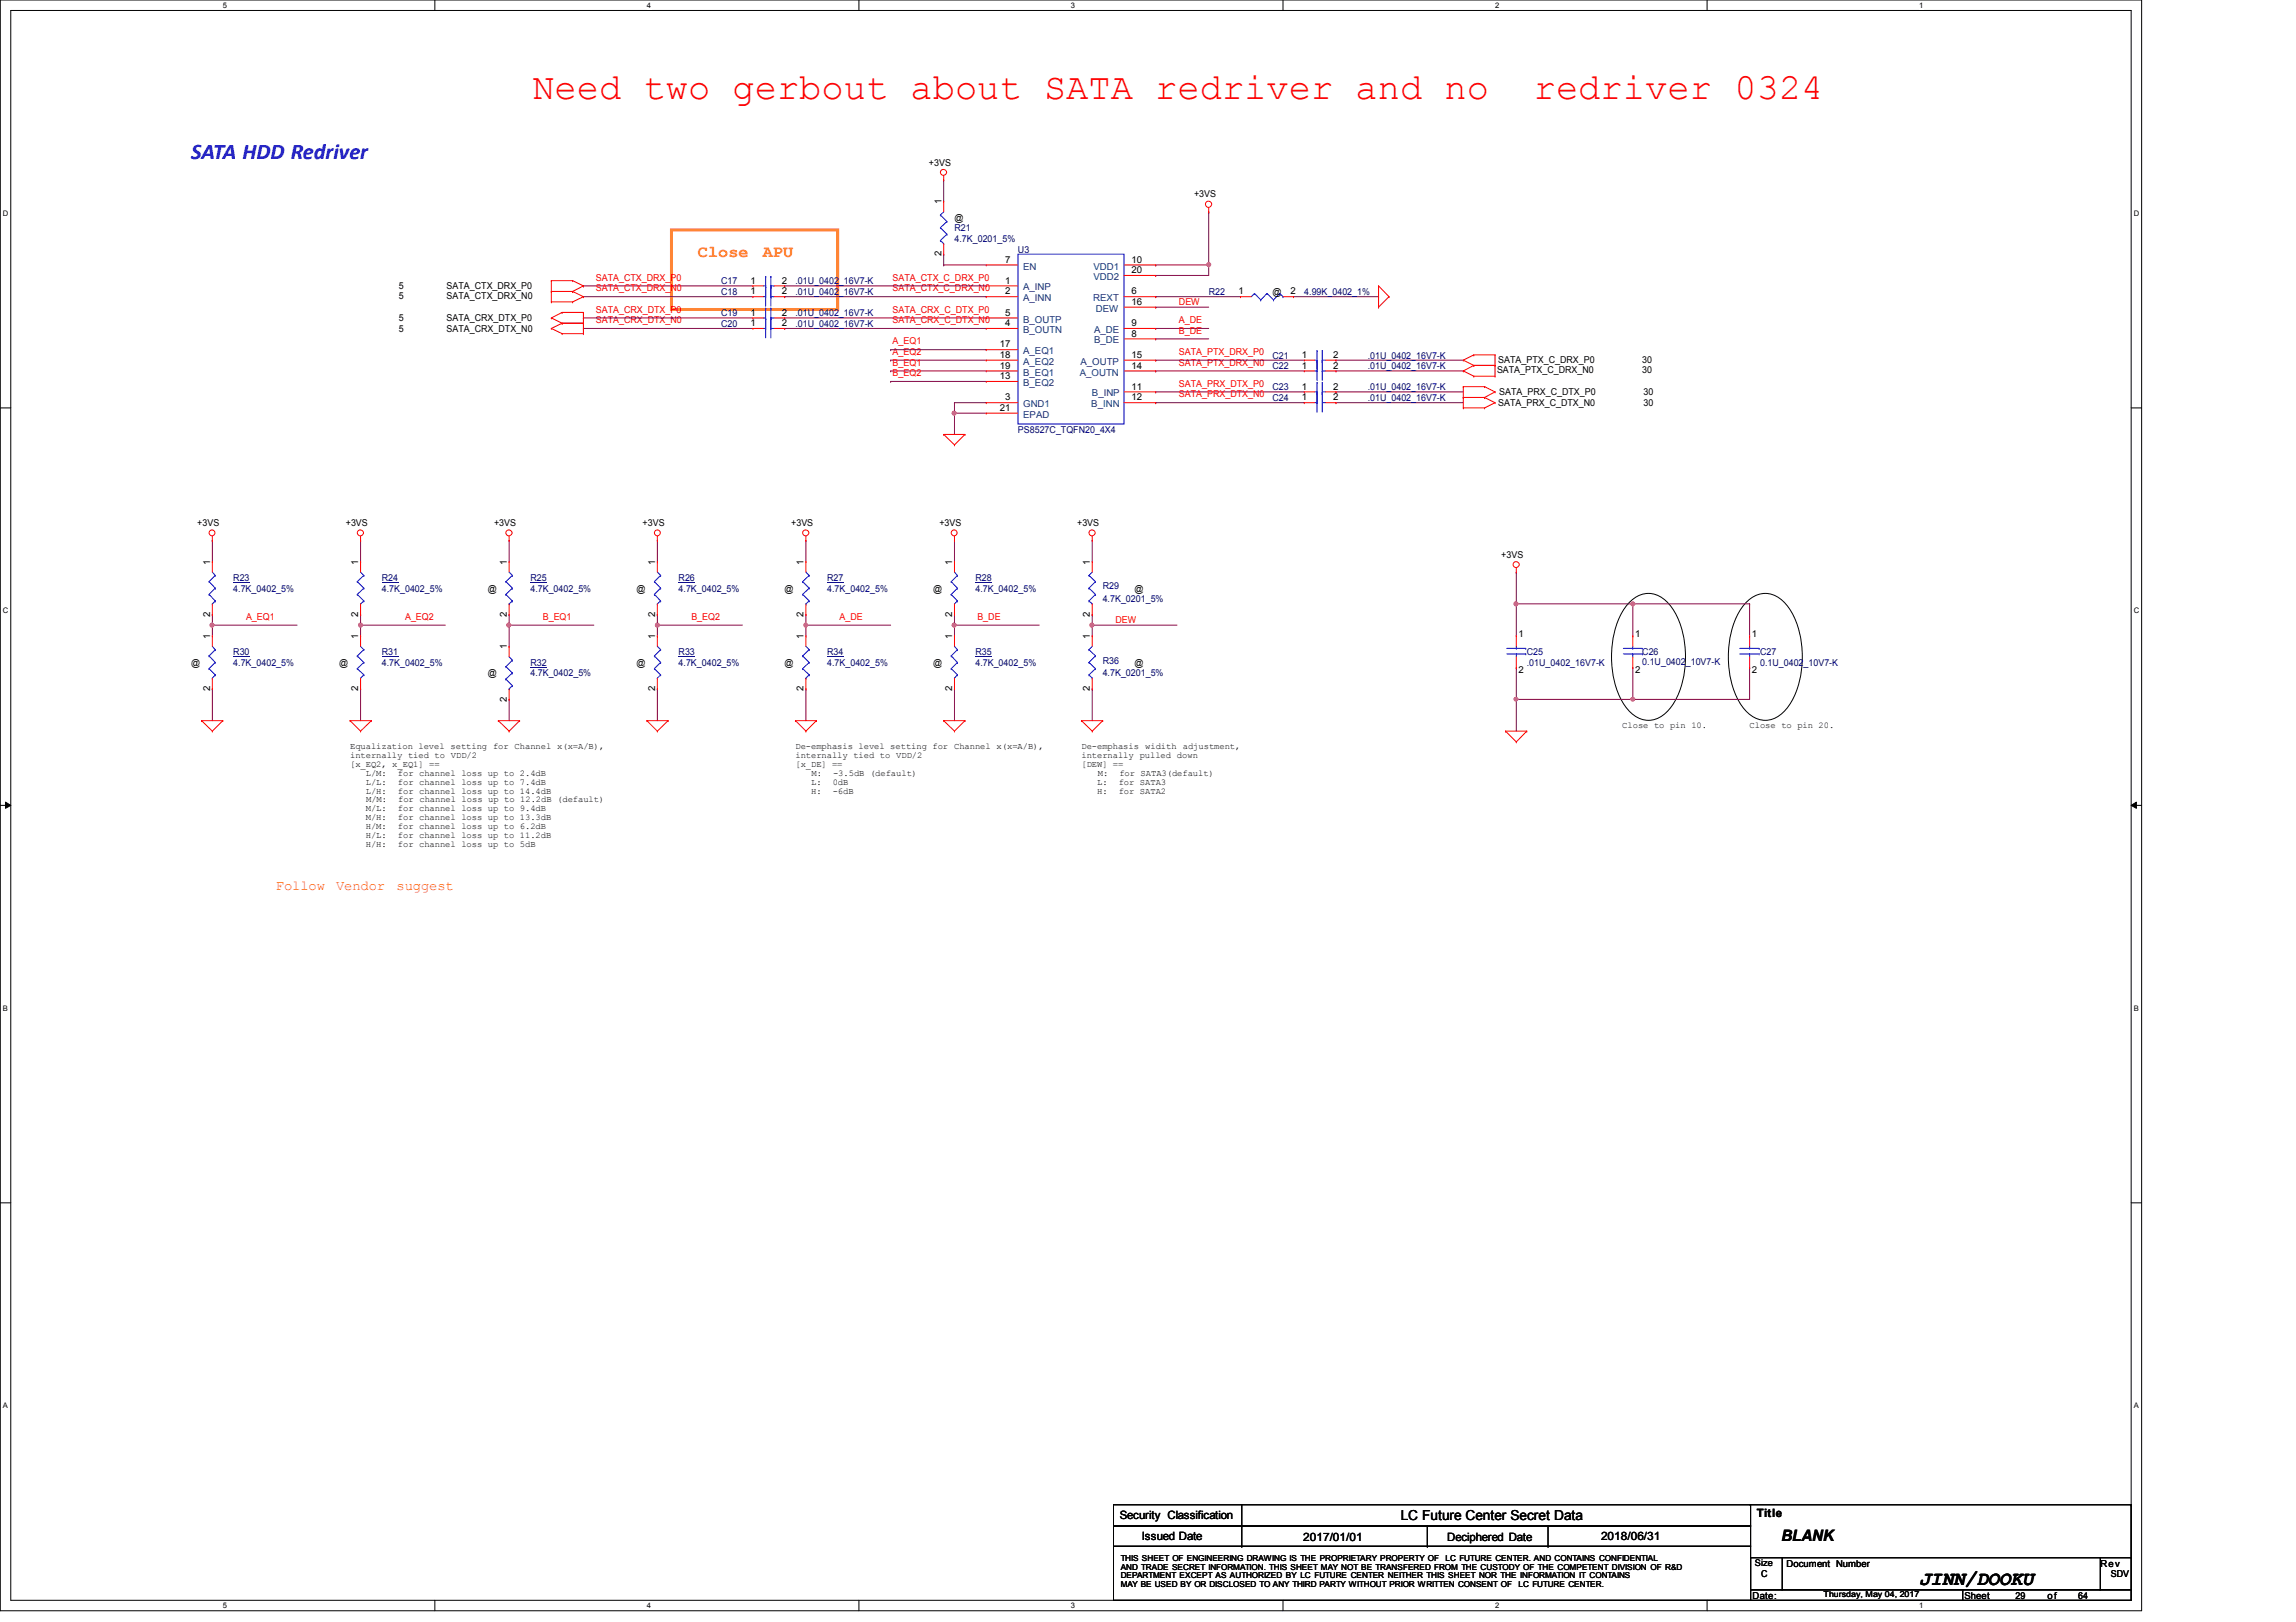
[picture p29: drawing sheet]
<svg xmlns="http://www.w3.org/2000/svg" width="297mm" height="210mm" viewBox="0 0 297 210" stroke-linecap="round" stroke-linejoin="round" font-family="sans-serif">
<defs><g id="words">
<g font-size="4.8" fill="#f00">
<text x="68.9" y="12.8">Need two gerbout about SATA redriver and no</text>
<text x="198.4" y="12.8">redriver 0324</text>
</g>
<text font-size="2.9" fill="#00f" x="24.7" y="20.6">SATA HDD Redriver</text>
<text font-size="2.6" x="248.3" y="205.1">JINN/DOOKU</text>
<g font-size="2.2" fill="#ff8000">
<text x="90.3" y="33.3">Close</text>
<text x="98.7" y="33.3">APU</text>
</g>
<text font-size="2" x="230.5" y="199.4">BLANK</text>
<g font-size="1.8" fill="#ff8000">
<text x="35.7" y="115.2">Follow</text>
<text x="43.5" y="115.2">Vendor</text>
<text x="51.3" y="115.2">suggest</text>
</g>
<text font-size="1.8" x="181.2" y="196.8">LC Future Center Secret Data</text>
<g font-size="1.5">
<text x="144.9" y="196.6">Security Classification</text>
<text x="227.3" y="196.3">Title</text>
<text x="147.7" y="199.3">Issued Date</text>
<text x="168.6" y="199.4">2017/01/01</text>
<text x="187.2" y="199.4">Deciphered Date</text>
<text x="207.1" y="199.3">2018/06/31</text>
</g>
<g font-size="1.2">
<text x="120.2" y="21.4">+3VS</text>
<text x="121.8" y="26.5" transform="rotate(-90 121.8 26.5)">1</text>
<text x="123.5" y="28.6">@</text>
<text x="154.5" y="25.5">+3VS</text>
<text x="121.8" y="33.2" transform="rotate(-90 121.8 33.2)">2</text>
<text x="130" y="34">7</text>
<text x="146.4" y="34">10</text>
<text x="146.4" y="35.3">20</text>
<text x="51.6" y="37.3">5</text>
<text x="51.6" y="38.7">5</text>
<text x="51.6" y="41.6">5</text>
<text x="57.8" y="37.3">SATA_CTX_DRX_P0</text>
<text x="57.8" y="38.7">SATA_CTX_DRX_N0</text>
<text x="57.8" y="41.6">SATA_CRX_DTX_P0</text>
<text x="97.1" y="38.1">1</text>
<text x="97.1" y="36.7">1</text>
<text x="97.1" y="40.9">1</text>
<text x="101.1" y="38.1">2</text>
<text x="101.1" y="36.7">2</text>
<text x="101.1" y="40.9">2</text>
<text x="130" y="36.7">1</text>
<text x="130" y="38.1">2</text>
<text x="130" y="40.9">5</text>
<text x="146.4" y="39.5">16</text>
<text x="146.4" y="38.1">6</text>
<text x="160.2" y="38.1">1</text>
<text x="164.6" y="38.1">@</text>
<text x="167" y="38.1">2</text>
<text x="51.6" y="43">5</text>
<text x="57.8" y="43">SATA_CRX_DTX_N0</text>
<text x="97.1" y="42.2">1</text>
<text x="101.1" y="42.2">2</text>
<text x="129.4" y="47.7">19</text>
<text x="129.4" y="46.3">18</text>
<text x="129.4" y="45">17</text>
<text x="130" y="42.2">4</text>
<text x="146.4" y="43.6">8</text>
<text x="146.4" y="42.2">9</text>
<text x="146.4" y="47.7">14</text>
<text x="146.4" y="46.3">15</text>
<text x="168.4" y="46.3">1</text>
<text x="168.4" y="47.7">1</text>
<text x="172.5" y="46.3">2</text>
<text x="172.5" y="47.7">2</text>
<text x="193.8" y="46.9">SATA_PTX_C_DRX_P0</text>
<text x="212.5" y="46.9">30</text>
<text x="129.4" y="49.1">13</text>
<text x="129.4" y="53.2">21</text>
<text x="130" y="51.8">3</text>
<text x="146.4" y="50.4">11</text>
<text x="146.4" y="51.8">12</text>
<text x="168.4" y="51.8">1</text>
<text x="168.4" y="50.4">1</text>
<text x="172.5" y="51.8">2</text>
<text x="172.5" y="50.4">2</text>
<text x="193.7" y="48.3">SATA_PTX_C_DRX_N0</text>
<text x="193.8" y="52.6">SATA_PRX_C_DTX_N0</text>
<text x="194" y="51.2">SATA_PRX_C_DTX_P0</text>
<text x="212.5" y="48.3">30</text>
<text x="212.6" y="52.6">30</text>
<text x="212.6" y="51.2">30</text>
<text x="25.5" y="68.1">+3VS</text>
<text x="44.7" y="68.1">+3VS</text>
<text x="63.9" y="68.1">+3VS</text>
<text x="83.1" y="68.1">+3VS</text>
<text x="102.4" y="68.1">+3VS</text>
<text x="121.5" y="68.1">+3VS</text>
<text x="139.4" y="68.1">+3VS</text>
<text x="27.2" y="73.1" transform="rotate(-90 27.2 73.1)">1</text>
<text x="46.4" y="73.1" transform="rotate(-90 46.4 73.1)">1</text>
<text x="63.1" y="76.6">@</text>
<text x="65.6" y="73.1" transform="rotate(-90 65.6 73.1)">1</text>
<text x="82.3" y="76.6">@</text>
<text x="84.7" y="73.1" transform="rotate(-90 84.7 73.1)">1</text>
<text x="101.5" y="76.6">@</text>
<text x="104" y="73.1" transform="rotate(-90 104 73.1)">1</text>
<text x="120.7" y="76.6">@</text>
<text x="123.2" y="73.1" transform="rotate(-90 123.2 73.1)">1</text>
<text x="141" y="73.1" transform="rotate(-90 141 73.1)">1</text>
<text x="146.8" y="76.6">@</text>
<text x="194.2" y="72.2">+3VS</text>
<text x="27.2" y="82.7" transform="rotate(-90 27.2 82.7)">1</text>
<text x="27.2" y="79.8" transform="rotate(-90 27.2 79.8)">2</text>
<text x="46.4" y="82.7" transform="rotate(-90 46.4 82.7)">1</text>
<text x="46.4" y="79.8" transform="rotate(-90 46.4 79.8)">2</text>
<text x="65.6" y="79.8" transform="rotate(-90 65.6 79.8)">2</text>
<text x="84.7" y="82.7" transform="rotate(-90 84.7 82.7)">1</text>
<text x="84.7" y="79.8" transform="rotate(-90 84.7 79.8)">2</text>
<text x="104" y="82.7" transform="rotate(-90 104 82.7)">1</text>
<text x="104" y="79.8" transform="rotate(-90 104 79.8)">2</text>
<text x="123.2" y="82.7" transform="rotate(-90 123.2 82.7)">1</text>
<text x="123.2" y="79.8" transform="rotate(-90 123.2 79.8)">2</text>
<text x="141" y="82.7" transform="rotate(-90 141 82.7)">1</text>
<text x="141" y="79.8" transform="rotate(-90 141 79.8)">2</text>
<text x="196.5" y="82.4">1</text>
<text x="211.5" y="82.4">1</text>
<text x="226.6" y="82.4">1</text>
<text x="24.7" y="86.1">@</text>
<text x="27.2" y="89.4" transform="rotate(-90 27.2 89.4)">2</text>
<text x="43.9" y="86.1">@</text>
<text x="46.4" y="89.4" transform="rotate(-90 46.4 89.4)">2</text>
<text x="63.1" y="87.5">@</text>
<text x="65.6" y="84" transform="rotate(-90 65.6 84)">1</text>
<text x="82.3" y="86.1">@</text>
<text x="84.7" y="89.4" transform="rotate(-90 84.7 89.4)">2</text>
<text x="101.5" y="86.1">@</text>
<text x="104" y="89.4" transform="rotate(-90 104 89.4)">2</text>
<text x="120.7" y="86.1">@</text>
<text x="123.2" y="89.4" transform="rotate(-90 123.2 89.4)">2</text>
<text x="141" y="89.4" transform="rotate(-90 141 89.4)">2</text>
<text x="146.8" y="86.1">@</text>
<text x="196.5" y="87.1">2</text>
<text x="211.5" y="87.1">2</text>
<text x="226.6" y="87.1">2</text>
<text x="65.6" y="90.8" transform="rotate(-90 65.6 90.8)">2</text>
<text x="227" y="202.7">Size</text>
<text x="231.1" y="202.7">Document Number</text>
<text x="271.7" y="202.7">Rev</text>
<text x="226.7" y="206.9">Date:</text>
<text x="227.8" y="204.1">C</text>
<text x="254.2" y="206.9">Sheet</text>
<text x="260.8" y="206.9">29</text>
<text x="264.9" y="206.9">of</text>
<text x="268.9" y="206.9">64</text>
<text x="273.1" y="204.1">SDV</text>
</g>
<g font-size="1.2" fill="#000080">
<text x="123.5" y="29.9">R21</text>
<text x="123.5" y="31.3">4.7K_0201_5%</text>
<text x="131.7" y="32.7">U3</text>
<text x="93.3" y="38.1">C18</text>
<text x="93.3" y="36.8">C17</text>
<text x="93.3" y="40.9">C19</text>
<text x="102.9" y="38.1">.01U_0402_16V7-K</text>
<text x="102.9" y="36.8">.01U_0402_16V7-K</text>
<text x="102.9" y="40.9">.01U_0402_16V7-K</text>
<text x="156.4" y="38.1">R22</text>
<text x="168.7" y="38.1">4.99K_0402_1%</text>
<text x="93.3" y="42.3">C20</text>
<text x="102.9" y="42.3">.01U_0402_16V7-K</text>
<text x="164.6" y="46.4">C21</text>
<text x="164.6" y="47.8">C22</text>
<text x="176.9" y="46.4">.01U_0402_16V7-K</text>
<text x="176.9" y="47.8">.01U_0402_16V7-K</text>
<text x="164.6" y="51.9">C24</text>
<text x="164.6" y="50.5">C23</text>
<text x="176.9" y="51.9">.01U_0402_16V7-K</text>
<text x="176.9" y="50.5">.01U_0402_16V7-K</text>
<text x="131.7" y="56">PS8527C_TQFN20_4X4</text>
<text x="30.2" y="75.2">R23</text>
<text x="30.2" y="76.6">4.7K_0402_5%</text>
<text x="49.4" y="75.2">R24</text>
<text x="49.4" y="76.6">4.7K_0402_5%</text>
<text x="68.6" y="75.2">R25</text>
<text x="68.6" y="76.6">4.7K_0402_5%</text>
<text x="87.8" y="75.2">R26</text>
<text x="87.8" y="76.6">4.7K_0402_5%</text>
<text x="107" y="75.2">R27</text>
<text x="107" y="76.6">4.7K_0402_5%</text>
<text x="126.2" y="75.2">R28</text>
<text x="126.2" y="76.6">4.7K_0402_5%</text>
<text x="142.7" y="76.3">R29</text>
<text x="142.7" y="77.9">4.7K_0201_5%</text>
<text x="30.2" y="84.8">R30</text>
<text x="30.2" y="86.1">4.7K_0402_5%</text>
<text x="49.4" y="84.8">R31</text>
<text x="49.4" y="86.1">4.7K_0402_5%</text>
<text x="68.6" y="86.1">R32</text>
<text x="68.6" y="87.5">4.7K_0402_5%</text>
<text x="87.8" y="84.8">R33</text>
<text x="87.8" y="86.1">4.7K_0402_5%</text>
<text x="107" y="84.8">R34</text>
<text x="107" y="86.1">4.7K_0402_5%</text>
<text x="126.2" y="84.8">R35</text>
<text x="126.2" y="86.1">4.7K_0402_5%</text>
<text x="142.7" y="85.9">R36</text>
<text x="142.7" y="87.5">4.7K_0201_5%</text>
<text x="197.5" y="84.8">C25</text>
<text x="197.5" y="86.1">.01U_0402_16V7-K</text>
<text x="212.5" y="84.8">C26</text>
<text x="212.5" y="86">0.1U_0402_10V7-K</text>
<text x="227.7" y="84.8">C27</text>
<text x="227.7" y="86.1">0.1U_0402_10V7-K</text>
</g>
<g font-size="1.2" fill="#004080">
<text x="132.4" y="34.9">EN</text>
<text x="141.5" y="34.9">VDD1</text>
<text x="132.4" y="37.6">A_INP</text>
<text x="132.4" y="39">A_INN</text>
<text x="132.4" y="41.7">B_OUTP</text>
<text x="141.4" y="39">REXT</text>
<text x="141.5" y="36.2">VDD2</text>
<text x="141.8" y="40.3">DEW</text>
<text x="132.4" y="47.2">A_EQ2</text>
<text x="132.4" y="45.8">A_EQ1</text>
<text x="132.4" y="43.1">B_OUTN</text>
<text x="139.8" y="47.2">A_OUTP</text>
<text x="141.6" y="44.4">B_DE</text>
<text x="141.6" y="43.1">A_DE</text>
<text x="132.4" y="48.6">B_EQ1</text>
<text x="132.4" y="50">B_EQ2</text>
<text x="132.4" y="52.7">GND1</text>
<text x="139.7" y="48.6">A_OUTN</text>
<text x="141.2" y="52.7">B_INN</text>
<text x="141.3" y="51.3">B_INP</text>
<text x="132.4" y="54.1">EPAD</text>
</g>
<g font-size="1.2" fill="#f00">
<text x="77.1" y="36.3">SATA_CTX_DRX_P0</text>
<text x="77.1" y="37.7">SATA_CTX_DRX_N0</text>
<text x="77.1" y="41.8">SATA_CRX_DTX_N0</text>
<text x="77.1" y="40.5">SATA_CRX_DTX_P0</text>
<text x="115.5" y="37.7">SATA_CTX_C_DRX_N0</text>
<text x="115.5" y="36.3">SATA_CTX_C_DRX_P0</text>
<text x="115.5" y="40.5">SATA_CRX_C_DTX_P0</text>
<text x="115.5" y="41.8">SATA_CRX_C_DTX_N0</text>
<text x="152.5" y="41.8">A_DE</text>
<text x="152.5" y="39.5">DEW</text>
<text x="115.5" y="45.9">A_EQ2</text>
<text x="115.5" y="44.6">A_EQ1</text>
<text x="115.5" y="47.3">B_EQ1</text>
<text x="152.5" y="47.3">SATA_PTX_DRX_N0</text>
<text x="152.5" y="45.9">SATA_PTX_DRX_P0</text>
<text x="152.5" y="43.2">B_DE</text>
<text x="115.5" y="48.7">B_EQ2</text>
<text x="152.5" y="50">SATA_PRX_DTX_P0</text>
<text x="152.5" y="51.4">SATA_PRX_DTX_N0</text>
<text x="31.8" y="80.2">A_EQ1</text>
<text x="52.4" y="80.2">A_EQ2</text>
<text x="70.2" y="80.2">B_EQ1</text>
<text x="89.4" y="80.2">B_EQ2</text>
<text x="108.6" y="80.2">A_DE</text>
<text x="126.4" y="80.2">B_DE</text>
<text x="144.3" y="80.6">DEW</text>
</g>
<g font-size="1.1">
<text x="209.9" y="94.2">Close to pin 10.</text>
<text x="226.4" y="94.2">Close to pin 20.</text>
<text x="45.3" y="97">Equalization level setting for Channel x(x=A/B),</text>
<text x="45.3" y="98.1">internally tied to VDD/2</text>
<text x="45.3" y="99.3">[x_EQ2, x_EQ1] ==</text>
<text x="47.3" y="100.4">L/M:</text>
<text x="47.3" y="101.6">L/L:</text>
<text x="51.5" y="100.4">for channel loss up to 2.4dB</text>
<text x="51.5" y="101.6">for channel loss up to 7.4dB</text>
<text x="102.9" y="97">De-emphasis level setting for Channel x(x=A/B),</text>
<text x="102.9" y="98.1">internally tied to VDD/2</text>
<text x="102.9" y="99.3">[x_DE] ==</text>
<text x="104.9" y="101.6">L:</text>
<text x="105" y="100.4">M:</text>
<text x="107.7" y="101.6">0dB</text>
<text x="107.8" y="100.4">-3.5dB (default)</text>
<text x="139.9" y="97">De-emphasis widith adjustment,</text>
<text x="139.9" y="98.1">internally pulled down</text>
<text x="139.9" y="99.3">[DEW] ==</text>
<text x="141.9" y="101.6">L:</text>
<text x="142" y="100.4">M:</text>
<text x="144.7" y="101.6">for SATA3</text>
<text x="144.8" y="100.4">for SATA3(default)</text>
<text x="47.3" y="102.7">L/H:</text>
<text x="47.3" y="105">M/L:</text>
<text x="47.3" y="106.1">M/H:</text>
<text x="47.3" y="107.3">H/M:</text>
<text x="47.4" y="103.8">M/M:</text>
<text x="51.5" y="102.7">for channel loss up to 14.4dB</text>
<text x="51.5" y="105">for channel loss up to 9.4dB</text>
<text x="51.5" y="106.1">for channel loss up to 13.3dB</text>
<text x="51.5" y="107.3">for channel loss up to 6.2dB</text>
<text x="51.5" y="103.8">for channel loss up to 12.2dB (default)</text>
<text x="104.9" y="102.7">H:</text>
<text x="107.7" y="102.7">-6dB</text>
<text x="141.9" y="102.7">H:</text>
<text x="144.7" y="102.7">for SATA2</text>
<text x="47.3" y="108.4">H/L:</text>
<text x="47.3" y="109.6">H/H:</text>
<text x="51.5" y="108.4">for channel loss up to 11.2dB</text>
<text x="51.5" y="109.6">for channel loss up to 5dB</text>
<text x="145" y="203.1">AND TRADE SECRET INFORMATION. THIS SHEET MAY NOT BE TRANSFERED FROM THE CUSTODY OF THE COMPETENT DIVISION OF R&amp;D</text>
<text x="145" y="202">THIS SHEET OF ENGINEERING DRAWING IS THE PROPRIETARY PROPERTY OF</text>
<text x="187" y="202">LC FUTURE CENTER. AND CONTAINS CONFIDENTIAL</text>
<text x="145" y="204.2">DEPARTMENT EXCEPT AS AUTHORIZED BY LC FUTURE CENTER NEITHER THIS SHEET NOR THE INFORMATION IT CONTAINS</text>
<text x="145" y="205.3">MAY BE USED BY OR DISCLOSED TO ANY THIRD PARTY WITHOUT PRIOR WRITTEN CONSENT OF</text>
<text x="196.5" y="205.3">LC FUTURE CENTER.</text>
<text x="235.9" y="206.7">Thursday, May 04, 2017</text>
</g>
<g font-size="1">
<text x="28.8" y="1">5</text>
<text x="83.7" y="1">4</text>
<text x="138.6" y="1">3</text>
<text x="193.4" y="1">2</text>
<text x="248.3" y="1">1</text>
<text x=".4" y="27.9">D</text>
<text x="276.1" y="27.9">D</text>
<text x=".4" y="79.4">C</text>
<text x="276.1" y="79.4">C</text>
<text x=".4" y="130.8">B</text>
<text x="276.1" y="130.8">B</text>
<text x=".4" y="182.2">A</text>
<text x="276.1" y="182.2">A</text>
<text x="28.8" y="208.1">5</text>
<text x="83.7" y="208.1">4</text>
<text x="138.6" y="208.1">3</text>
<text x="193.4" y="208.1">2</text>
<text x="248.3" y="208.1">1</text>
</g>
</g></defs>
<path d="M0 0h277.1v208.4h-277.1zM1.4 1.4h274.3v205.7h-274.3z" fill="none" stroke="#000" stroke-width=".13"/>
<g fill="#fff">
<path d="M28.8 .1h.6v1.1h-.6z"/>
<path d="M28.8 207.2h.6v1.1h-.6z"/>
</g>
<path d="M56.3 0v1.4M56.3 207.1v1.3" fill="none" stroke="#000" stroke-width=".13"/>
<g fill="#fff">
<path d="M83.7 .1h.5v1.1h-.5z"/>
<path d="M83.7 207.2h.5v1.1h-.5z"/>
</g>
<path d="M111.1 0v1.4M111.1 207.1v1.3" fill="none" stroke="#000" stroke-width=".13"/>
<g fill="#fff">
<path d="M138.6 .1h.5v1.1h-.5z"/>
<path d="M138.6 207.2h.5v1.1h-.5z"/>
</g>
<path d="M166 0v1.4M166 207.1v1.3" fill="none" stroke="#000" stroke-width=".13"/>
<g fill="#fff">
<path d="M193.4 .1h.6v1.1h-.6z"/>
<path d="M193.4 207.2h.6v1.1h-.6z"/>
</g>
<path d="M220.8 0v1.4M220.8 207.1v1.3" fill="none" stroke="#000" stroke-width=".13"/>
<g fill="#fff">
<path d="M248.3 .1h.5v1.1h-.5z"/>
<path d="M248.3 207.2h.5v1.1h-.5z"/>
<path d="M.4 27.1h.7v1.1h-.7z"/>
<path d="M276.1 27.1h.7v1.1h-.7z"/>
<path d="M.4 78.5h.7v1.1h-.7z"/>
<path d="M276.1 78.5h.7v1.1h-.7z"/>
</g>
<path d="M0 52.8h1.4M275.7 52.8h1.4" fill="none" stroke="#000" stroke-width=".13"/>
<g fill="#fff">
<path d="M.4 129.9h.6v1.1h-.6z"/>
<path d="M276.1 129.9h.6v1.1h-.6z"/>
</g>
<path d="M0 104.2h1.4M.7 103.8l.7 .4-.7 .4zM275.7 104.2l.7-.4v.8zM275.7 104.2h1.4" fill="none" stroke="#000" stroke-width=".13"/>
<path d="M.7 103.8l.7 .4-.7 .4zM275.7 104.2l.7-.4v.8z" fill="#000"/>
<g fill="#fff">
<path d="M.4 181.4h.6v1.1h-.6z"/>
<path d="M276.1 181.4h.6v1.1h-.6z"/>
</g>
<path d="M210.7 78.1a3.2 3.2 0 0 1 5.2 0 11.1 11.1 0 0 1 2.1 8.1 9.3 9.3 0 0 1-2.7 6.3 3.2 3.2 0 0 1-4.6-.6 11.2 11.2 0 0 1-2.2-8.1 9.9 9.9 0 0 1 2.2-5.7zM225.8 78.1a3.2 3.2 0 0 1 5.2 0 11.1 11.1 0 0 1 2.1 8.1 9.3 9.3 0 0 1-2.7 6.3 3.2 3.2 0 0 1-4.6-.6 11.2 11.2 0 0 1-2.1-8.1 9.9 9.9 0 0 1 2.1-5.7zM0 155.7h1.4M275.7 155.7h1.4" fill="none" stroke="#000" stroke-width=".13"/>
<path d="M86.9 29.8h21.5v10.2h-21.5z" fill="none" stroke="#ff8000" stroke-width=".38"/>
<path d="M141.3 79.5h.1M141.3 79.5v2.8M141.3 80.9h.1" fill="none" stroke="#800040" stroke-width=".13"/>
<circle cx="141.3" cy="80.9" r=".26" fill="#f0f"/>
<circle cx="141.3" cy="80.9" r=".26" fill="none" stroke="#f0f" stroke-width=".13"/>
<g fill="none" stroke="#800040" stroke-width=".13">
<path d="M122.1 23.3h.1M122.1 34.3h.1M122.1 32.9h.1M122.1 23.3v2.7M122.1 32.9v1.4M122.1 34.3h5.5M141.3 69.9h.1M141.3 69.9v2.8M141.3 89.2h.1M141.3 80.9h.1M141.3 89.2v4.1M141.3 80.9h11"/>
<path d="M196.2 90.5h.1M196.2 90.5h15"/>
</g>
<circle cx="211.2" cy="90.5" r=".25" fill="#f0f"/>
<circle cx="211.2" cy="90.5" r=".25" fill="none" stroke="#f0f" stroke-width=".13"/>
<circle cx="196.1" cy="90.5" r=".25" fill="#f0f"/>
<circle cx="196.1" cy="90.5" r=".25" fill="none" stroke="#f0f" stroke-width=".13"/>
<path d="M196.2 78.1h.1M196.2 78.1h30.2M211.2 78.1h.1M211.2 78.1v4.2M226.4 78.1h.1M226.4 78.1v4.2M226.4 86.4h.1M226.4 86.4v4.1" fill="none" stroke="#800040" stroke-width=".13"/>
<circle cx="211.2" cy="78.1" r=".26" fill="#f0f"/>
<circle cx="211.2" cy="78.1" r=".26" fill="none" stroke="#f0f" stroke-width=".13"/>
<circle cx="196.1" cy="78.1" r=".26" fill="#f0f"/>
<circle cx="196.1" cy="78.1" r=".26" fill="none" stroke="#f0f" stroke-width=".13"/>
<g fill="none" stroke="#800040" stroke-width=".13">
<path d="M75.5 37h.1M75.5 38.4h.1M75.5 37h21.9M75.5 38.4h21.9M101.5 38.4h.1M101.5 37h.1M101.5 37h26.1M101.5 38.4h26.1M149.5 34.3h.1M149.5 35.6h.1M149.5 34.3h6.9M156.4 34.3h.1"/>
<path d="M156.4 34.3v1.3h-6.9M75.5 42.5h.1M75.5 41.1h.1M75.5 42.5h21.9M75.5 41.1h21.9M101.5 41.1h.1M101.5 42.5h.1M101.5 42.5h26.1M101.5 41.1h26.1M123.5 53.5h.1M123.5 53.5v2.7M123.5 53.5h4.1"/>
<path d="M149.5 50.7h.1M149.5 48h.1M149.5 46.6h.1M149.5 52.1h.1M149.5 50.7h19.2M149.5 48h19.2M149.5 46.6h19.2M149.5 52.1h19.2M196.2 78.1h.1M196.2 74h.1M196.2 74v8.3M196.2 90.5h.1"/>
<path d="M196.2 86.4h.1M196.2 86.4v8.2M211.2 90.5h.1M211.2 86.4h.1M211.2 90.5h15.2M211.2 86.4v4.1"/>
</g>
<circle cx="156.4" cy="34.2" r=".26" fill="#f0f"/>
<circle cx="156.4" cy="34.2" r=".26" fill="none" stroke="#f0f" stroke-width=".13"/>
<g fill="none" stroke="#800040" stroke-width=".13">
<path d="M149.5 38.4h.1M149.5 39.8h.1M149.5 38.4h11M149.5 39.8h6.9M156.4 27.4h.1M156.4 27.4v6.9M167.3 38.4h11M178.3 38.4h.1M115.2 46.6h.1M115.2 45.3h.1M115.2 48h.1M115.2 49.4h.1"/>
<path d="M115.2 46.6h12.4M115.2 45.3h12.4M115.2 48h12.4M115.2 49.4h12.4M149.5 42.5h.1M149.5 43.9h.1M149.5 42.5h6.9M149.5 43.9h6.9M27.5 79.5h.1M27.5 79.5v1.4M27.5 89.2h.1M27.5 89.2v4.1"/>
<path d="M46.6 80.9h.1M46.6 80.9h11"/>
</g>
<circle cx="46.6" cy="80.9" r=".26" fill="#f0f"/>
<circle cx="46.6" cy="80.9" r=".26" fill="none" stroke="#f0f" stroke-width=".13"/>
<path d="M27.5 69.9h.1M27.5 69.9v2.8M46.6 79.5h.1M46.6 79.5v1.4M27.5 80.9h.1M27.5 80.9v1.4M27.5 80.9h10.9" fill="none" stroke="#800040" stroke-width=".13"/>
<circle cx="27.4" cy="80.9" r=".26" fill="#f0f"/>
<circle cx="27.4" cy="80.9" r=".26" fill="none" stroke="#f0f" stroke-width=".13"/>
<path d="M46.6 69.9h.1M46.6 69.9v2.8M46.6 89.2h.1M46.6 80.9h.1M46.6 80.9v1.4M46.6 89.2v4.1M65.9 90.5h.1M65.9 90.5v2.8M85 80.9h.1M85 80.9h11.1" fill="none" stroke="#800040" stroke-width=".13"/>
<circle cx="85" cy="80.9" r=".26" fill="#f0f"/>
<circle cx="85" cy="80.9" r=".26" fill="none" stroke="#f0f" stroke-width=".13"/>
<path d="M65.9 69.9h.1M65.9 69.9v2.8M65.9 80.9h.1M65.9 80.9h10.9M85 80.9h.1M85 89.2h.1M85 80.9v1.4M85 89.2v4.1" fill="none" stroke="#800040" stroke-width=".13"/>
<circle cx="65.8" cy="80.9" r=".26" fill="#f0f"/>
<circle cx="65.8" cy="80.9" r=".26" fill="none" stroke="#f0f" stroke-width=".13"/>
<path d="M65.9 79.5h.1M65.9 79.5v4.2M85 69.9h.1M85 79.5h.1M85 69.9v2.8M85 79.5v1.4M65.9 80.9h.1M123.5 89.2h.1M123.5 80.9h.1M123.5 80.9v1.4M123.5 89.2v4.1" fill="none" stroke="#800040" stroke-width=".13"/>
<circle cx="123.4" cy="80.9" r=".26" fill="#f0f"/>
<circle cx="123.4" cy="80.9" r=".26" fill="none" stroke="#f0f" stroke-width=".13"/>
<path d="M104.3 79.5h.1M104.3 79.5v2.8M123.5 69.9h.1M123.5 69.9v2.8M104.3 89.2h.1M104.3 80.9h.1M104.3 80.9h10.9M104.3 89.2v4.1M123.5 80.9h.1M123.5 80.9h10.9" fill="none" stroke="#800040" stroke-width=".13"/>
<path d="M104.1 80.7l.1-.1 .2 .2v.3l-.2 .1-.1-.1z" fill-rule="evenodd" fill="#f0f"/>
<path d="M104.1 80.7l.1-.1 .2 .2v.3l-.2 .1-.1-.1z" fill="none" stroke="#f0f" stroke-width=".13"/>
<path d="M123.5 52.1h.1M123.5 52.1v1.4M104.3 69.9h.1M104.3 69.9v2.8" fill="none" stroke="#800040" stroke-width=".13"/>
<circle cx="123.4" cy="53.5" r=".26" fill="#f0f"/>
<circle cx="123.4" cy="53.5" r=".26" fill="none" stroke="#f0f" stroke-width=".13"/>
<path d="M123.5 52.1h.1M123.5 52.1h4.1M172.8 46.6h.1M172.8 48h.1M172.8 52.1h.1M172.8 50.7h.1M172.8 52.1h16.5M172.8 46.6h16.5M172.8 48h16.5M172.8 50.7h16.5M123.5 79.5h.1M123.5 79.5v1.4" fill="none" stroke="#800040" stroke-width=".13"/>
<g fill="none" stroke="#f00" stroke-width=".13">
<path d="M71.3 37.7h.1M71.3 36.3h.1M71.3 39.1h.1M71.3 36.3h2.8M71.3 37.7h2.8M71.3 36.3v2.8M71.3 39.1h2.8M74.1 36.3h.1M74.1 37.7h.1M74.1 39.1h.1M74.1 36.3l1.4 .7M74.1 37.7l1.4 .7"/>
<path d="M75.5 37h.1M75.5 38.4h.1M75.5 37l-1.4 .7M75.5 38.4l-1.4 .7M97.4 38.4h.1M97.4 37h.1M97.4 38.4h1.4M97.4 37h1.4M100.2 38.4h1.3M100.2 37h1.3M101.5 38.4h.1M101.5 37h.1"/>
<path d="M122.1 23.3h.1M122.1 26h.1M122.1 32.9h.1M122.1 22.7v.6M122.1 26v1.4M122.1 31.5v1.4M127.6 37h.1M127.6 38.4h.1M127.6 34.3h.1M127.6 38.4h4.1M127.6 37h4.1M127.6 34.3h4.1"/>
<path d="M145.4 38.4h4.1M145.4 39.8h4.1M145.4 34.3h4.1M145.4 35.6h4.1M149.5 39.8h.1M149.5 34.3h.1M149.5 38.4h.1M149.5 35.6h.1M156.4 27.4h.1M156.4 26.9v.5M160.5 38.4h.1M160.5 38.4h1.4"/>
<path d="M166 38.4h1.3M167.3 38.4h.1M178.3 37h.1M178.3 39.8h.1M178.3 37v2.8M178.3 37l1.4 1.4M179.7 38.4h.1M179.7 38.4l-1.4 1.4M71.3 42.5h.1M71.3 41.1h.1M71.3 42.5l1.4 .7M71.3 41.1l1.4 .7"/>
<path d="M72.7 41.8h.1M72.7 43.2h.1M72.7 40.4h.1M72.7 41.8h2.8M72.7 41.8l-1.4 .7M72.7 43.2h2.8M72.7 40.4h2.8M72.7 40.4l-1.4 .7M75.5 43.2h.1M75.5 41.8h.1M75.5 40.4h.1M75.5 40.4v2.8"/>
<path d="M97.4 42.5h.1M97.4 41.1h.1M97.4 42.5h1.4M97.4 41.1h1.4M100.2 42.5h1.3M100.2 41.1h1.3M101.5 42.5h.1M101.5 41.1h.1M122.1 56.2h.1M122.1 56.2h2.7M122.1 56.2l1.4 1.4M123.5 57.6h.1"/>
<path d="M124.8 56.2h.1M124.8 56.2l-1.3 1.4M127.6 48h.1M127.6 41.1h.1M127.6 46.6h.1M127.6 49.4h.1M127.6 45.3h.1M127.6 52.1h.1M127.6 42.5h.1M127.6 53.5h.1M127.6 42.5h4.1M127.6 52.1h4.1"/>
<path d="M127.6 46.6h4.1M127.6 48h4.1M127.6 41.1h4.1M127.6 49.4h4.1M127.6 45.3h4.1M127.6 53.5h4.1M145.4 42.5h4.1M145.4 52.1h4.1M145.4 46.6h4.1M145.4 48h4.1M145.4 43.9h4.1M145.4 50.7h4.1"/>
<path d="M149.5 43.9h.1M149.5 42.5h.1M149.5 50.7h.1M149.5 52.1h.1M149.5 48h.1M149.5 46.6h.1M168.7 52.1h.1M168.7 46.6h.1M168.7 48h.1M168.7 50.7h.1M168.7 52.1h1.4M168.7 46.6h1.4"/>
<path d="M168.7 48h1.4M168.7 50.7h1.4M171.5 52.1h1.3M171.5 46.6h1.3M171.5 48h1.3M171.5 50.7h1.3M172.8 52.1h.1M172.8 46.6h.1M172.8 48h.1M172.8 50.7h.1M189.3 51.4h.1M189.3 50h.1"/>
<path d="M189.3 52.8h.1M189.3 46.6h.1M189.3 48h.1M189.3 50h2.8M189.3 51.4h2.8M189.3 50v2.8M189.3 52.8h2.8M189.3 46.6l1.4 .7M189.3 48l1.4 .7M190.7 45.9h.1M190.7 47.3h.1M190.7 48.7h.1"/>
<path d="M190.7 45.9h2.7M190.7 45.9l-1.4 .7M190.7 47.3h2.7M190.7 47.3l-1.4 .7M190.7 48.7h2.7M192.1 50h.1M192.1 51.4h.1M192.1 52.8h.1M192.1 50l1.3 .7M192.1 51.4l1.3 .7M193.4 50.7h.1M193.4 52.1h.1"/>
<path d="M193.4 47.3h.1M193.4 45.9h.1M193.4 48.7h.1M193.4 50.7l-1.3 .7M193.4 52.1l-1.3 .7M193.4 45.9v2.8M27.5 69.9h.1M27.5 72.7h.1M27.5 79.5h.1M27.5 69.4v.5M27.5 72.7v1.3M27.5 78.1v1.4"/>
<path d="M46.6 69.9h.1M46.6 72.7h.1M46.6 79.5h.1M46.6 69.4v.5M46.6 72.7v1.3M46.6 78.1v1.4M65.9 69.9h.1M65.9 72.7h.1M65.9 79.5h.1M65.9 69.4v.5M65.9 72.7v1.3M65.9 78.1v1.4"/>
<path d="M85 69.9h.1M85 72.7h.1M85 79.5h.1M85 69.4v.5M85 72.7v1.3M85 78.1v1.4M104.3 69.9h.1M104.3 72.7h.1M104.3 79.5h.1M104.3 69.4v.5M104.3 72.7v1.3M104.3 78.1v1.4"/>
<path d="M123.5 69.9h.1M123.5 72.7h.1M123.5 79.5h.1M123.5 69.4v.5M123.5 72.7v1.3M123.5 78.1v1.4M141.3 69.9h.1M141.3 72.7h.1M141.3 79.5h.1M141.3 69.4v.5M141.3 72.7v1.3M141.3 78.1v1.4"/>
<path d="M196.2 74h.1M196.2 73.5v.5M26.1 93.3h.1M26.1 93.3h2.7M26.1 93.3l1.4 1.3M27.5 94.6h.1M27.5 82.3h.1M27.5 89.2h.1M27.5 82.3v1.4M27.5 87.8v1.4M28.8 93.3h.1M28.8 93.3l-1.3 1.3"/>
<path d="M45.3 93.3h.1M45.3 93.3h2.7M45.3 93.3l1.3 1.3M46.6 94.6h.1M46.6 82.3h.1M46.6 89.2h.1M46.6 82.3v1.4M46.6 87.8v1.4M48 93.3h.1M48 93.3l-1.4 1.3M64.5 93.3h.1M64.5 93.3h2.7"/>
<path d="M64.5 93.3l1.4 1.3M65.9 94.6h.1M65.9 83.7h.1M65.9 90.5h.1M65.9 83.7v1.3M65.9 89.2v1.3M67.2 93.3h.1M67.2 93.3l-1.3 1.3M83.7 93.3h.1M83.7 93.3h2.7M83.7 93.3l1.3 1.3M85 94.6h.1"/>
<path d="M85 82.3h.1M85 89.2h.1M85 82.3v1.4M85 87.8v1.4M86.4 93.3h.1M86.4 93.3l-1.4 1.3M102.9 93.3h.1M102.9 93.3h2.7M102.9 93.3l1.4 1.3M104.3 94.6h.1M104.3 82.3h.1M104.3 89.2h.1"/>
<path d="M104.3 82.3v1.4M104.3 87.8v1.4M105.6 93.3h.1M105.6 93.3l-1.3 1.3M122.1 93.3h.1M122.1 93.3h2.7M122.1 93.3l1.4 1.3M123.5 94.6h.1M123.5 82.3h.1M123.5 89.2h.1M123.5 82.3v1.4M123.5 87.8v1.4"/>
<path d="M124.8 93.3h.1M124.8 93.3l-1.3 1.3M139.9 93.3h.1M139.9 93.3h2.8M139.9 93.3l1.4 1.3M141.3 94.6h.1M141.3 82.3h.1M141.3 89.2h.1M141.3 82.3v1.4M141.3 87.8v1.4M142.7 93.3h.1M142.7 93.3l-1.4 1.3"/>
<path d="M194.8 94.6h.1M194.8 94.6h2.7M194.8 94.6l1.4 1.4M196.2 96h.1M196.2 82.3h.1M196.2 86.4h.1M196.2 82.3v1.4M196.2 85v1.4M197.5 94.6h.1M197.5 94.6l-1.3 1.4M211.2 82.3h.1M211.2 86.4h.1"/>
<path d="M211.2 82.3v1.4M211.2 85v1.4M226.4 82.3h.1M226.4 86.4h.1M226.4 82.3v1.4M226.4 85v1.4"/>
<circle cx="122.1" cy="22.3" r=".39"/>
<circle cx="156.4" cy="26.4" r=".4"/>
<circle cx="27.4" cy="69" r=".38"/>
<circle cx="46.6" cy="69" r=".39"/>
<circle cx="65.9" cy="69" r=".39"/>
<circle cx="85" cy="69" r=".38"/>
<circle cx="104.3" cy="69" r=".39"/>
<circle cx="123.4" cy="69" r=".38"/>
<circle cx="141.3" cy="69" r=".39"/>
<circle cx="196.2" cy="73.1" r=".39"/>
</g>
<g fill="none" stroke="#000" stroke-width=".13">
<path d="M144.1 194.7h82.4v2.8h-82.4zM144.1 197.5h82.4v2.6h-82.4zM160.7 197.5h.1M160.7 194.7v5.4M184.7 197.5v2.6M200.3 197.5v2.6M226.4 194.7h49.3M275.7 194.7h.1M275.7 194.7v6.9M144.1 200.1h82.4v7h-82.4zM160.7 200.1h.1M184.7 200.1h.1"/>
<path d="M200.3 200.1h.1M226.5 201.6h4.1v4.1h-4.1zM226.5 205.7h27.4v1.4h-27.4zM230.6 201.6h41.1v4.1h-41.1zM253.9 205.7h21.8v1.4h-21.8zM271.7 201.6h4v4.1h-4z"/>
</g>
<g fill="none" stroke="#00f" stroke-width=".13">
<path d="M98.8 38.4h.3M98.8 37h.3M99.1 38.4h.1M99.1 37.2h.1M99.1 37h.1M99.1 35.8h.1M99.1 39.9h.1M99.1 35.8v3.8M99.1 39.9v3.8M99.7 37.2h.1M99.7 38.4h.1M99.7 35.8h.1"/>
<path d="M99.7 37h.1M99.7 39.9h.1M99.7 38.4h.5M99.7 35.8v3.8M99.7 39.9v3.8M99.7 37h.5M121.7 27.8h.1M121.7 29.5h.1M121.7 31.1h.1M121.7 27.8l.8 .9M121.7 29.5l.8 .8M121.7 31.1l.4 .4"/>
<path d="M122.1 31.5h.1M122.1 27.4l-.4 .4M122.5 28.7h.1M122.5 30.3h.1M122.5 28.7l-.8 .8M122.5 30.3l-.8 .8M131.7 32.9h13.7v22h-13.7zM162.3 38h.1M162.3 38l-.4 .4M162.3 38l.8 .8M163.1 38.8h.1M163.9 38h.1"/>
<path d="M163.9 38l-.8 .8M163.9 38l.9 .8M164.8 38.8h.1M165.6 38h.1M165.6 38l-.8 .8M165.6 38l.4 .4M166 38.4h.1M98.8 42.5h.3M98.8 41.1h.3M99.1 42.5h.1M99.1 41.3h.1M99.1 41.1h.1"/>
<path d="M99.7 41.3h.1M99.7 42.5h.1M99.7 41.1h.1M99.7 42.5h.5M99.7 41.1h.5M170.1 52.1h.3M170.1 46.6h.3M170.1 48h.3M170.1 50.7h.3M170.4 52.1h.1M170.4 50.9h.1M170.4 46.6h.1"/>
<path d="M170.4 45.4h.1M170.4 48h.1M170.4 46.7h.1M170.4 50.7h.1M170.4 49.5h.1M170.4 45.4v3.8M170.4 49.5v3.8M171.1 50.9h.1M171.1 52.1h.1M171.1 45.4h.1M171.1 46.6h.1M171.1 46.7h.1"/>
<path d="M171.1 48h.1M171.1 49.5h.1M171.1 50.7h.1M171.1 52.1h.4M171.1 45.4v3.8M171.1 49.5v3.8M171.1 46.6h.4M171.1 48h.4M171.1 50.7h.4M27 75.3h.1M27 76.9h.1M27 75.3l.9 .8"/>
<path d="M27 76.9l.9 .9M27.5 78.1h.1M27.5 74l.4 .5M27.9 74.5h.1M27.9 76.1h.1M27.9 77.8h.1M27.9 74.5l-.9 .8M27.9 76.1l-.9 .8M27.9 77.8l-.4 .3M46.2 75.3h.1M46.2 76.9h.1M46.2 75.3l.9 .8"/>
<path d="M46.2 76.9l.9 .9M46.6 78.1h.1M46.6 74l.5 .5M47.1 74.5h.1M47.1 76.1h.1M47.1 77.8h.1M47.1 74.5l-.9 .8M47.1 76.1l-.9 .8M47.1 77.8l-.5 .3M65.4 75.3h.1M65.4 76.9h.1M65.4 75.3l.9 .8"/>
<path d="M65.4 76.9l.9 .9M65.9 78.1h.1M65.9 74l.4 .5M66.3 74.5h.1M66.3 76.1h.1M66.3 77.8h.1M66.3 74.5l-.9 .8M66.3 76.1l-.9 .8M66.3 77.8l-.4 .3M84.7 75.3h.1M84.7 76.9h.1M84.7 75.3l.8 .8"/>
<path d="M84.7 76.9l.8 .9M85 78.1h.1M85 74l.5 .5M85.5 74.5h.1M85.5 76.1h.1M85.5 77.8h.1M85.5 74.5l-.8 .8M85.5 76.1l-.8 .8M85.5 77.8l-.5 .3M103.8 75.3h.1M103.8 76.9h.1M103.8 75.3l.9 .8"/>
<path d="M103.8 76.9l.9 .9M104.3 78.1h.1M104.3 74l.4 .5M104.7 74.5h.1M104.7 76.1h.1M104.7 77.8h.1M104.7 74.5l-.9 .8M104.7 76.1l-.9 .8M104.7 77.8l-.4 .3M123.1 75.3h.1M123.1 76.9h.1M123.1 75.3l.8 .8"/>
<path d="M123.1 76.9l.8 .9M123.5 78.1h.1M123.5 74l.4 .5M123.9 74.5h.1M123.9 76.1h.1M123.9 77.8h.1M123.9 74.5l-.8 .8M123.9 76.1l-.8 .8M123.9 77.8l-.4 .3M140.9 74.5h.1M140.9 76.1h.1M140.9 77.8h.1"/>
<path d="M140.9 74.5l.8 .8M140.9 76.1l.8 .8M140.9 77.8l.4 .3M141.3 78.1h.1M141.3 74l-.4 .5M141.7 75.3h.1M141.7 76.9h.1M141.7 75.3l-.8 .8M141.7 76.9l-.8 .9M27 84.9h.1M27 86.5h.1M27 84.9l.9 .8"/>
<path d="M27 86.5l.9 .8M27.5 87.8h.1M27.5 83.7l.4 .4M27.9 84.1h.1M27.9 85.7h.1M27.9 87.3h.1M27.9 84.1l-.9 .8M27.9 85.7l-.9 .8M27.9 87.3l-.4 .5M46.2 84.9h.1M46.2 86.5h.1M46.2 84.9l.9 .8"/>
<path d="M46.2 86.5l.9 .8M46.6 87.8h.1M46.6 83.7l.5 .4M47.1 84.1h.1M47.1 85.7h.1M47.1 87.3h.1M47.1 84.1l-.9 .8M47.1 85.7l-.9 .8M47.1 87.3l-.5 .5M65.4 86.3h.1M65.4 87.9h.1M65.4 86.3l.9 .8"/>
<path d="M65.4 87.9l.9 .8M65.9 89.2h.1M65.9 85l.4 .4M66.3 85.4h.1M66.3 87.1h.1M66.3 88.7h.1M66.3 85.4l-.9 .9M66.3 87.1l-.9 .8M66.3 88.7l-.4 .5M84.7 84.9h.1M84.7 86.5h.1M84.7 84.9l.8 .8"/>
<path d="M84.7 86.5l.8 .8M85 87.8h.1M85 83.7l.5 .4M85.5 84.1h.1M85.5 85.7h.1M85.5 87.3h.1M85.5 84.1l-.8 .8M85.5 85.7l-.8 .8M85.5 87.3l-.5 .5M103.8 84.9h.1M103.8 86.5h.1M103.8 84.9l.9 .8"/>
<path d="M103.8 86.5l.9 .8M104.3 87.8h.1M104.3 83.7l.4 .4M104.7 84.1h.1M104.7 85.7h.1M104.7 87.3h.1M104.7 84.1l-.9 .8M104.7 85.7l-.9 .8M104.7 87.3l-.4 .5M123.1 84.9h.1M123.1 86.5h.1M123.1 84.9l.8 .8"/>
<path d="M123.1 86.5l.8 .8M123.5 87.8h.1M123.5 83.7l.4 .4M123.9 84.1h.1M123.9 85.7h.1M123.9 87.3h.1M123.9 84.1l-.8 .8M123.9 85.7l-.8 .8M123.9 87.3l-.4 .5M140.9 84.1h.1M140.9 85.7h.1M140.9 87.3h.1"/>
<path d="M140.9 84.1l.8 .8M140.9 85.7l.8 .8M140.9 87.3l.4 .5M141.3 87.8h.1M141.3 83.7l-.4 .4M141.7 84.9h.1M141.7 86.5h.1M141.7 84.9l-.8 .8M141.7 86.5l-.8 .8M194.9 84.6h2.5M194.9 83.9h2.5M196.2 83.9h.1"/>
<path d="M196.2 84.6h.1M196.2 83.7v.2M196.2 84.6v.4M197.4 84.6h.1M197.4 83.9h.1M210 84.6h2.5M210 83.9h2.5M211.2 83.9h.1M211.2 84.6h.1M211.2 83.7v.2M211.2 84.6v.4M212.5 84.6h.1"/>
<path d="M212.5 83.9h.1M225.1 84.6h2.5M225.1 83.9h2.5M226.4 83.9h.1M226.4 84.6h.1M226.4 83.7v.2M226.4 84.6v.4M227.6 84.6h.1M227.6 83.9h.1"/>
</g>
<path d="M30.2 75.4h2.1M49.4 75.4h2.1M68.6 75.4h2.1M87.8 75.4h2.1M107 75.4h2.1M126.2 75.4h2.1M30.2 85h2.1M49.4 85h2.1M68.6 86.3h2.1M87.8 85h2.1M107 85h2.1M126.2 85h2.1" fill="none" stroke="#000080" stroke-width=".13"/>
<circle cx="141.3" cy="80.9" r=".26" fill="#f0f"/>
<circle cx="141.3" cy="80.9" r=".26" fill="none" stroke="#f0f" stroke-width=".13"/>
<circle cx="211.2" cy="90.5" r=".25" fill="#f0f"/>
<circle cx="211.2" cy="90.5" r=".25" fill="none" stroke="#f0f" stroke-width=".13"/>
<circle cx="196.1" cy="90.5" r=".25" fill="#f0f"/>
<circle cx="196.1" cy="90.5" r=".25" fill="none" stroke="#f0f" stroke-width=".13"/>
<circle cx="211.2" cy="78.1" r=".26" fill="#f0f"/>
<circle cx="211.2" cy="78.1" r=".26" fill="none" stroke="#f0f" stroke-width=".13"/>
<circle cx="196.1" cy="78.1" r=".26" fill="#f0f"/>
<circle cx="196.1" cy="78.1" r=".26" fill="none" stroke="#f0f" stroke-width=".13"/>
<circle cx="156.4" cy="34.2" r=".26" fill="#f0f"/>
<circle cx="156.4" cy="34.2" r=".26" fill="none" stroke="#f0f" stroke-width=".13"/>
<circle cx="46.6" cy="80.9" r=".26" fill="#f0f"/>
<circle cx="46.6" cy="80.9" r=".26" fill="none" stroke="#f0f" stroke-width=".13"/>
<circle cx="27.4" cy="80.9" r=".26" fill="#f0f"/>
<circle cx="27.4" cy="80.9" r=".26" fill="none" stroke="#f0f" stroke-width=".13"/>
<circle cx="85" cy="80.9" r=".26" fill="#f0f"/>
<circle cx="85" cy="80.9" r=".26" fill="none" stroke="#f0f" stroke-width=".13"/>
<circle cx="65.8" cy="80.9" r=".26" fill="#f0f"/>
<circle cx="65.8" cy="80.9" r=".26" fill="none" stroke="#f0f" stroke-width=".13"/>
<circle cx="123.4" cy="80.9" r=".26" fill="#f0f"/>
<circle cx="123.4" cy="80.9" r=".26" fill="none" stroke="#f0f" stroke-width=".13"/>
<path d="M104.1 80.7l.1-.1 .2 .2v.3l-.2 .1-.1-.1z" fill-rule="evenodd" fill="#f0f"/>
<path d="M104.1 80.7l.1-.1 .2 .2v.3l-.2 .1-.1-.1z" fill="none" stroke="#f0f" stroke-width=".13"/>
<circle cx="123.4" cy="53.5" r=".26" fill="#f0f"/>
<circle cx="123.4" cy="53.5" r=".26" fill="none" stroke="#f0f" stroke-width=".13"/>
<use href="#words"/>
</svg>
